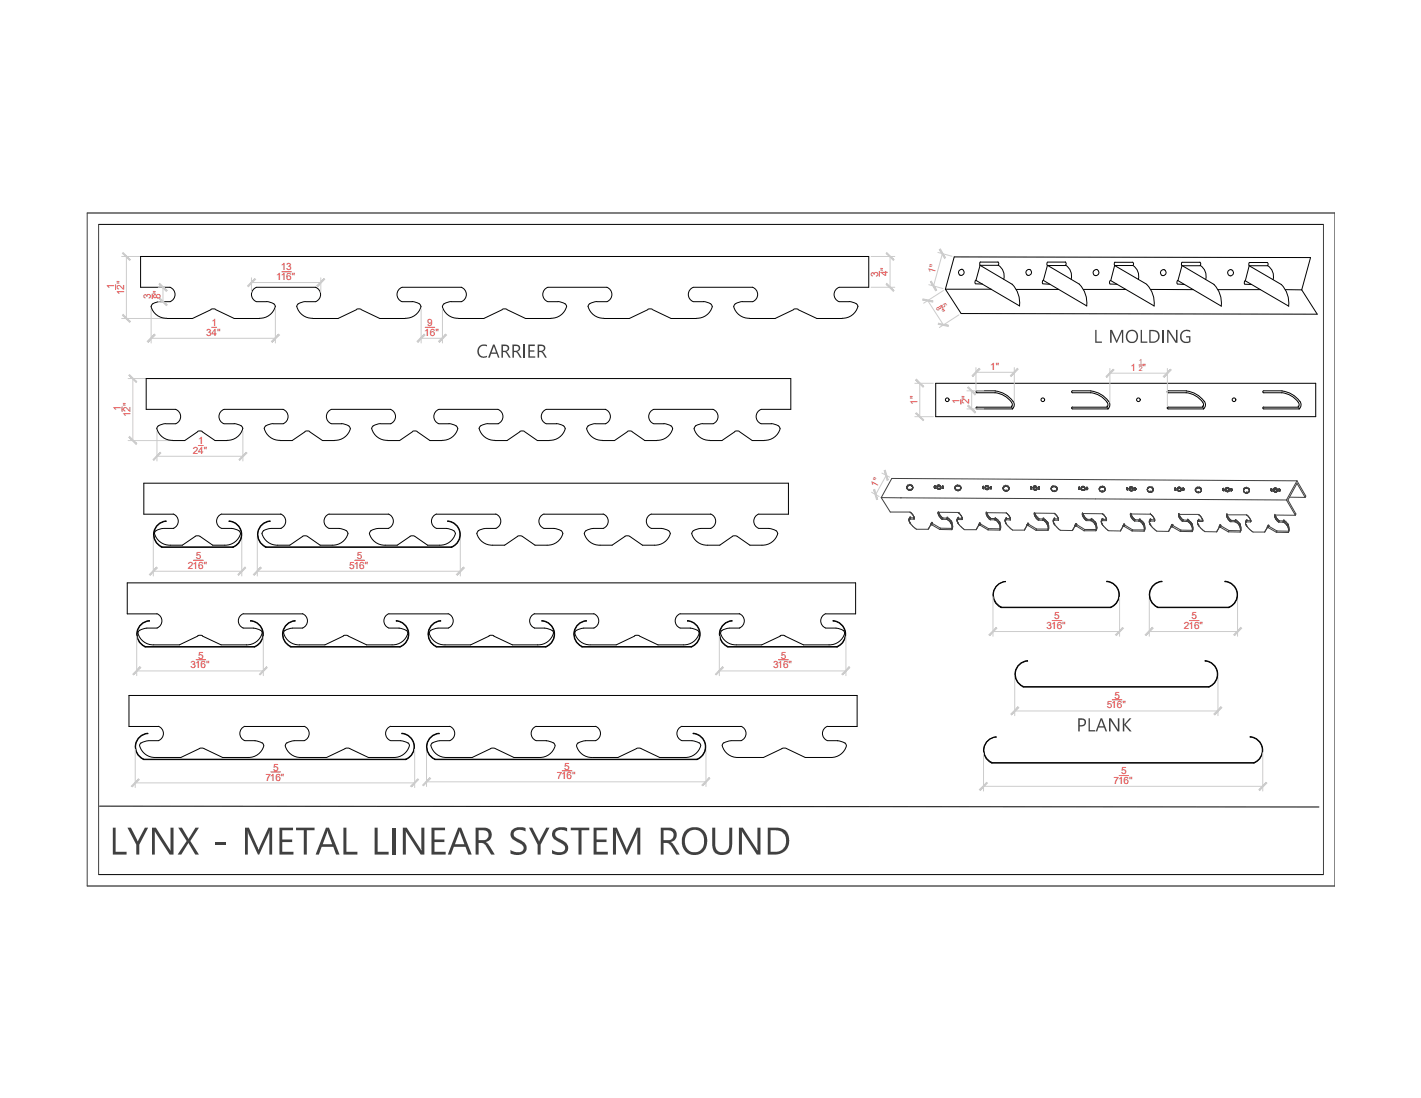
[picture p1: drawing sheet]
<svg xmlns="http://www.w3.org/2000/svg" width="279mm" height="216mm" viewBox="0 0 279 216" stroke-linecap="round" stroke-linejoin="round" font-family="sans-serif">
<defs><g id="words">
<g font-size="2" fill="#e64040">
<text x="55.2" y="53.2">13</text>
<text x="183.7" y="53.9" transform="rotate(-73 183.7 53.9)">1&quot;</text>
<text x="22.5" y="56.9" transform="rotate(-90 22.5 56.9)">1</text>
<text x="24.4" y="58" transform="rotate(-90 24.4 58)">12&quot;</text>
<text x="29.7" y="58.8" transform="rotate(-90 29.7 58.8)">3</text>
<text x="31.6" y="58.8" transform="rotate(-90 31.6 58.8)">8&quot;</text>
<text x="54.3" y="55.1">116&quot;</text>
<text x="172.7" y="54.4" transform="rotate(-90 172.7 54.4)">3</text>
<text x="174.5" y="54.3" transform="rotate(-90 174.5 54.3)">4&quot;</text>
<text x="41.6" y="64.1">1</text>
<text x="84" y="64.1">9</text>
<text x="184.4" y="61.3" transform="rotate(57 184.4 61.3)">&quot;</text>
<text x="40.5" y="66">34&quot;</text>
<text x="83.4" y="66">16&quot;</text>
<text x="194.7" y="72.7">1&quot;</text>
<text x="222.3" y="72.9">1 &quot;</text>
<text x="23.7" y="80.9" transform="rotate(-90 23.7 80.9)">1</text>
<text x="25.7" y="82" transform="rotate(-90 25.7 82)">12&quot;</text>
<text x="180.4" y="79.6" transform="rotate(-90 180.4 79.6)">1&quot;</text>
<text x="188.7" y="79.5" transform="rotate(-90 188.7 79.5)">1</text>
<text x="190.6" y="79.5" transform="rotate(-90 190.6 79.5)">2&quot;</text>
<text x="37.9" y="89.3">24&quot;</text>
<text x="39" y="87.4">1</text>
<text x="172.3" y="96" transform="rotate(-62 172.3 96)">1&quot;</text>
<text x="37" y="111.9">216&quot;</text>
<text x="38.5" y="110">5</text>
<text x="68.7" y="111.8">516&quot;</text>
<text x="70.2" y="109.9">5</text>
<text x="205.8" y="123.7">316&quot;</text>
<text x="207.3" y="121.8">5</text>
<text x="232.8" y="123.7">216&quot;</text>
<text x="234.3" y="121.8">5</text>
<text x="37.5" y="131.4">316&quot;</text>
<text x="38.9" y="129.5">5</text>
<text x="152" y="131.4">316&quot;</text>
<text x="153.5" y="129.5">5</text>
<text x="219.1" y="137.4">5</text>
<text x="217.6" y="139.3">516&quot;</text>
<text x="52.2" y="153.5">716&quot;</text>
<text x="53.7" y="151.6">5</text>
<text x="109.5" y="153.3">716&quot;</text>
<text x="111" y="151.4">5</text>
<text x="218.9" y="154.1">716&quot;</text>
<text x="220.4" y="152.2">5</text>
</g>
<g font-size="1.4" fill="#e64040">
<text x="185.1" y="59.9" transform="rotate(56 185.1 59.9)">5</text>
<text x="184" y="60.6" transform="rotate(56 184 60.6)">8</text>
<text x="223.9" y="71.6">1</text>
<text x="223.9" y="72.9">2</text>
</g>
</g></defs>
<!-- layer: 0 -->
<g fill="none" stroke="#404040" stroke-width=".2">
<path d="M173.3 97.8l1.7 2.9h3.9l.7 .7 .1 .6M173.3 97.8l3.9 .1M177.1 97.9l75.8 .4M178.3 95.8h.1M178.3 95.9h.1M178.3 95.8l.1 .2M178.4 96.1h.1M178.4 95.7h.1M178.4 95.8l-.1 .1M178.4 95.7v.1M178.4 96v.2M178.4 96.2h.1"/>
<path d="M178.4 96.2l.4 .2 .4-.1M178.4 95.6v.1M178.4 95.6h.1M178.5 95.6h.1M178.5 95.6h-.1M178.5 96.3h.1M178.6 95.5h.1M178.6 95.5l-.2 .1M178.6 95.5l-.1 .1M178.6 96.3v.1M178.7 95.4h.4M178.7 95.4l-.1 .1"/>
<path d="M178.8 95.4h.1M178.9 96.4h.1M179.1 95.4h.1M179.1 95.4l.1 .1M179.1 95.5h.1M179.1 95.5l.4 .2M179.2 96.3h.1M179.2 95.5h.1M179.2 95.5l.1 .1M179.3 96.3h.1M179.3 95.6h.1M179.4 95.6h.1"/>
<path d="M179.4 96.2h.1M179.4 95.7h.1M179.4 96.1v.1M179.5 96.1h.1M179.5 95.8h.1M179.5 95.9h.1M179.5 96.1l-.3 .3M179.5 95.7v.2M179.5 95.9v.2M183.7 95.8h.1M183.7 95.9h.1M183.8 95.8h.1"/>
<path d="M183.8 95.9h.1M183.8 96h.1M183.8 95.9v.1M183.8 95.7h.1M183.8 95.8v.1M183.8 95.7l-.1 .1M183.8 95.7h.5M183.8 95.7v.1M183.9 95.7h.1M183.9 96h.1M183.9 96l.4 .1M184.2 95.7h.1"/>
<path d="M184.3 95.7h.1M184.3 96h.1M184.3 95.6h.1M184.3 96.1h.1M184.3 96.1l.1 .1M184.4 96.1h.1M184.4 95.6h.1M184.4 96.2h.1M184.4 95.6h.3M184.4 95.6l-.1 .1M184.5 95.6h.1M184.5 95.6h-.1"/>
<path d="M184.5 96.2h.1M184.6 95.6h.1M184.6 96.2h.1M184.7 95.6h.1M184.7 96.2h.1M184.7 95.6l.2 .1M184.8 95.6h.1M184.8 95.6l.1 .1M184.8 96.2h.1M184.9 96.1h.1M184.9 95.7h.1M184.9 96.1l-.5 .1"/>
<path d="M184.9 95.7l.5 .1M184.9 95.7l.4 .1M185 96h.1M185 96h.4M185 96l-.1 .1M185.3 96h.1M185.3 95.8h.1M185.4 96h.1M185.4 95.8h.1M185.4 95.8l.1 .1M185.5 96h.1M185.5 95.9h.1"/>
<path d="M185.5 95.8h.1M185.5 95.8v.2M187.7 96h.1M187.7 96l.3 .4M187.8 95.9h.1M187.8 96.1h.1M187.8 95.8l-.1 .2M187.8 95.8h.1M187.8 96.2h.1M187.8 95.7v.1M187.8 95.7h.1M187.9 95.7h.1"/>
<path d="M188 96.4h.1M188 95.6h.1M188.1 95.6h.1M188.1 95.6h.5M188.2 96.4h.1M188.2 95.5l-.4 .2M188.3 95.5h.1M188.3 96.5h.1M188.4 96.5h.1M188.5 95.5l.1 .1M188.6 95.6h.1M188.6 95.6l.2 .1"/>
<path d="M188.7 96.4h.1M188.8 96.4l-.3 .1-.4-.1M188.8 96.3v.1M188.8 96.3h.1M188.8 95.7h.1M188.8 96.2h.1M188.8 95.7v.1M188.8 95.8l.1 .3-.1 .2M188.8 95.8l.1 .1M188.9 95.9h.1M188.9 95.8h.1M188.9 96h.1"/>
<path d="M193.2 95.9h.1M193.2 96h.1M193.2 96l.1 .1M193.3 95.9h.1M193.3 95.8h.1M193.3 96.1h.1M193.3 95.8v.1M193.3 96.1h.5M193.3 95.8h.4M193.7 95.8h.1M193.8 95.8h.1M193.8 96.1h.1"/>
<path d="M193.8 96.2h.1M193.8 96.2l.1 .1 .4-.1M193.8 95.8h-.5v.3M193.8 96.1v.1M193.8 95.7h.1M193.8 95.7v.1M193.8 95.7l-.1 .1M193.9 95.7h.1M193.9 96.2h.1M193.9 95.6h.1M193.9 95.7h-.1M193.9 95.6h.3"/>
<path d="M194 95.6h.1M194 96.3h.1M194 95.6l-.1 .1M194.1 95.6h.1M194.1 96.3h.1M194.1 95.6v.1M194.1 95.7h.2M194.2 95.7h.1M194.2 95.6v.1M194.2 96.3h.1M194.3 95.7h.1M194.3 96.2h.1"/>
<path d="M194.3 95.7l.1 .1M194.4 96.2h.1M194.4 95.8h.1M194.4 95.9h.1M194.4 95.9h.5M194.4 95.8v.1M194.8 95.9h.1M194.8 96.1h.1M194.9 96.1h.1M194.9 95.9h.1M194.9 96.1l-.6 .1M194.9 96h.1"/>
<path d="M194.9 95.9v.2M197.2 96.1h.1M197.3 96.2h.1M197.3 95.9h.1M197.3 96.2l.4 .4 .6-.3M197.3 96.3h.1M197.3 95.9v.3M197.3 95.9l-.1 .1M197.3 95.8v.1M197.4 95.8h.1M197.4 96.4h.1M197.4 95.8h-.1"/>
<path d="M197.4 95.7h.1M197.4 95.7v.1M197.5 95.7h.1M197.5 95.7l-.2 .1M197.7 95.6l-.2 .1M197.7 95.6h.1M197.8 96.6h.1M197.9 96.6h.1M198 95.6h.1M198 95.6l.4 .3M198 95.6l-.5 .1M198.1 95.7l.1 .1"/>
<path d="M198.2 95.7h.1M198.2 96.4h.1M198.2 95.8h.1M198.3 95.8h.1M198.3 96.3h.1M198.3 95.9h.1M198.4 96.2h.1M198.4 96h.1M198.4 95.9v.1M198.4 96v.1M198.4 96.2l-.1 .1M198.4 96.1h.1"/>
<path d="M198.4 96.1v.1M202.6 96h.1M202.6 95.9l.1 .3h.1M202.6 95.9h.1M202.7 95.9h.1M202.7 96.1h.1M202.7 96.2h.1M202.7 95.9h.5M202.7 95.9l-.1 .1M202.8 95.9h.1M202.8 96.2h.1M202.8 96.2h.4"/>
<path d="M203.2 95.9h.1M203.2 96.2h.1M203.2 95.8h.1M203.2 96.2l.1 .1M203.3 96.3h.1M203.3 95.8l-.1 .1M203.3 95.8h.1M203.4 95.7h.1M203.4 96.3h.1M203.4 95.7h.2M203.4 96.3v.1M203.4 95.7l-.1 .1"/>
<path d="M203.5 95.7h.1M203.5 96.4h.1M203.6 95.7v.1M203.6 96.4h.1M203.6 95.7h.1M203.6 95.8h.1M203.6 95.7l.1 .1M203.7 96.4h.1M203.7 95.8h.1M203.7 95.8l.1 .1M203.7 96.3v.1M203.8 96.3h.1"/>
<path d="M203.8 95.8h.1M203.8 95.9h.1M203.8 96.3h-.5M203.8 95.9h.5M203.8 96.2h.1M203.8 96.2v.1M203.8 95.9h.4M203.9 96.2h.1M203.9 96.2h.4M203.9 96.2h-.1M204.2 95.9h.1M204.3 96.2h.1"/>
<path d="M204.3 95.9h.1M204.3 95.9l.1 .1M204.3 96h.1M204.3 95.9v.1M204.4 96.2h.1M204.4 96.1h.1M204.4 96h.1M204.4 96v.2M206.7 96.2h.1M206.7 96.2l.4 .4M206.7 96h.1M206.7 96.3h.1"/>
<path d="M206.7 96.1v.1M206.8 95.9h.1M206.8 96.4h.1M206.8 95.9l-.1 .2M206.9 95.8h.1M206.9 95.8h-.1M206.9 95.8l-.1 .1M206.9 96.5h.1M207 95.7h.1M207 95.7h.6l.2 .3M207 96.6h.1M207.1 96.6h.1"/>
<path d="M207.1 95.7l-.2 .1M207.2 96.6v.1M207.2 95.6h.1M207.2 95.7h.1M207.2 95.6l.1 .1M207.2 95.6v.1M207.3 96.7h.1M207.4 96.6h.1M207.4 96.6l-.1 .1M207.5 95.7h.1M207.6 96.6h-.5M207.6 96.6h.1"/>
<path d="M207.7 96.5h.1M207.7 96.4h.1M207.7 95.9h.1M207.7 95.9l.1 .2M207.8 96h.1M207.8 96l.1 .3-.3 .3M207.9 96.2h.1M212.1 96.1h.1M212.1 96.2h.1M212.1 96.1v.1M212.1 96h.1M212.1 96h.5"/>
<path d="M212.1 96v.1M212.2 96h.1M212.2 96.2h.1M212.2 96.2l.5 .1M212.2 96l-.1 .1M212.3 96h.1M212.3 96.2h.1M212.6 95.9h.1M212.6 96h.1M212.6 95.9v.1M212.7 95.9h.1M212.7 96.3h.1"/>
<path d="M212.7 95.9h-.1M212.7 96.3v.1M212.7 96.4h.1M212.8 96.4h.3M212.8 95.8h.1M212.8 96.4h.1M212.8 95.8l-.1 .1M212.9 95.8h.1M212.9 96.4h.1M213 95.8h.1M213 96.4h.1M213.1 96.4h.1"/>
<path d="M213.1 95.8h.1M213.1 95.8l.1 .1M213.1 95.9h.1M213.1 95.9h-.4M213.2 96.4h.1M213.2 95.9h.1M213.3 96.3h.1M213.3 95.9h.1M213.3 96h.1M213.3 96h.4M213.3 95.9v.1M213.3 96.3l-.1 .1"/>
<path d="M213.3 96.3h.5M213.3 96l.5 .1M213.7 96.3h.1M213.7 96h.1M213.8 96.3h.1M213.8 96.2h.1M213.8 96h.1M213.8 96.2v.1M213.8 96.1h.1M213.8 96.1v.1M213.8 96.1l.1 .1M213.9 96.2h.1"/>
<path d="M213.9 96.2h-.1M216.2 96.2h.1M216.2 96.3h.1M216.2 96.4h.1M216.2 96h.1M216.2 96.4l.3 .3h.4M216.2 96.1v.3M216.2 96v.1M216.2 95.9v.1M216.3 95.9h.1M216.3 95.9h-.1M216.3 96.6h.1"/>
<path d="M216.4 95.9h.1M216.4 95.9h-.2M216.4 96.6v.1M216.5 95.8h.1M216.5 95.8l.6 .1M216.5 95.8l-.2 .1M216.5 95.8l-.1 .1M216.6 96.7h.1M216.7 96.7h.1M216.8 95.7h.1M216.8 95.8h.1M216.8 96.7h.1"/>
<path d="M216.8 95.7v.1M216.8 95.7l-.2 .1M216.9 96.7h.1M216.9 95.8h.1M217 95.8h.1M217 95.8l.3 .2M217.1 96.6h.1M217.1 95.9h.1M217.2 95.9h.1M217.2 96h.1M217.3 96.4h.1M217.3 96.4l-.4 .3"/>
<path d="M217.3 96.1v.3M217.3 96.1v.1M217.3 96v.1M217.3 96.2h.1M221.6 96.1h.1M221.6 96.2h.1M221.6 96.3h.1M221.6 96.1v.2l.5 .1M221.7 96.1h.1M221.7 96.3h.1M222.1 96h.1M222.1 96.4h.1"/>
<path d="M222.1 96l-.5 .1M222.2 95.9h.1M222.2 96.4h.1M222.2 95.9l-.1 .1M222.2 96.4l.1 .1M222.3 95.9h.1M222.3 96.5h.1M222.3 95.9h.3M222.4 95.9h.1M222.4 96.5h.1M222.5 95.9h.1M222.5 96.5h.1"/>
<path d="M222.6 95.9h.1M222.6 96.5h.1M222.6 95.9l.1 .2M222.6 95.9l.2 .2M222.7 96h.1M222.7 96.4h.1M222.7 96.4l-.4 .1M222.7 96.1h.5M222.8 96.4h.1M222.8 96.1h.1M222.8 96.4h-.1M222.8 96.1h.3"/>
<path d="M223.1 96.4h.1M223.1 96.1h.1M223.1 96.1l.2 .1M223.2 96.4h.1M223.2 96.1h.1M223.2 96.1l.1 .1M223.3 96.3h.1M223.3 96.2h.1M223.3 96.3l-.5 .1M223.3 96.2v.1M225.6 96.3h.1M225.6 96.4h.1"/>
<path d="M225.6 96.4v.1M225.6 96.2v.2M225.6 96.2h.1M225.6 96.5h.1M225.6 96.5l.3 .2M225.7 96.1h.1M225.7 96l-.1 .2M225.7 96.1l-.1 .1M225.8 96.7h.1M225.8 96h.1M225.8 96h-.1M225.8 95.9h.1"/>
<path d="M225.8 95.9v.1M225.9 96.7h.1M225.9 96.7h.5M225.9 95.9l-.2 .1M226 95.9h.1M226 95.9h.3M226.1 95.8l-.2 .1M226.1 96.8h.1M226.2 96.8h.1M226.2 95.8l.4 .2M226.3 95.9h.1M226.4 95.9h.1"/>
<path d="M226.4 96.7h.1M226.5 95.9h.1M226.5 95.9l.2 .1M226.6 96h.1M226.6 96l.1 .2M226.6 96.7h-.1M226.6 96.6v.1M226.7 96.6h.1M226.7 96.1h.1M226.7 96v.1M226.7 96.5h.1M226.7 96.2h.1"/>
<path d="M226.7 96.2v.3l-.1 .1M226.7 96.3h.1M226.7 96.4h.1M231 96.2h.1M231 96.3h.1M231.1 96.2h.1M231.1 96.2h.4M231.1 96.4h.1M231.1 96.2l-.1 .1M231.1 96.4h.5M231.1 96.1h.1M231.1 96.1l.4 .1"/>
<path d="M231.1 96.1v.1M231.2 96.4h.1M231.5 96.2h.1M231.6 96.1h.1M231.6 96.4h.1M231.6 96.1l-.1 .1M231.6 96.4v.1M231.6 96h.1M231.6 96.5h.1M231.6 96h.4M231.7 96h.1M231.7 96.5l.1 .1"/>
<path d="M231.7 96l-.1 .1M231.7 96.6h.1M231.8 96.6h.1M231.8 96h.1M231.8 96.6h.2M231.8 95.9h.1M231.8 95.9v.1M231.9 95.9h.1M231.9 96.6h.1M231.9 96h.1M231.9 95.9v.1M232 96h.1"/>
<path d="M232 96l.2 .1M232.1 96.6h.1M232.1 96h.1M232.1 96.5h.1M232.1 96.1h.1M232.1 96.5l-.1 .1M232.2 96.5h.1M232.2 96.1h.1M232.2 96.1v.1M232.2 96.4h.1M232.2 96.2h.1M232.2 96.2h.5"/>
<path d="M232.2 96.4v.1M232.6 96.2h.1M232.6 96.4h.1M232.7 96.4h.1M232.7 96.2h.1M232.7 96.4h-.5M232.7 96.3h.1M232.7 96.2v.2M235 96.3h.1M235 96.4h.1M235 96.4l.4 .4M235 96.3v.1"/>
<path d="M235.1 96.2h.1M235.1 96.2l-.1 .1M235.2 96.1l-.1 .1M235.2 96.7h.1M235.2 96v.1M235.3 96.8h.1M235.3 96h.1M235.4 95.9l-.2 .2M235.4 96.8h.1M235.4 95.9l.5 .1M235.5 95.9h.1M235.5 95.9l-.2 .1"/>
<path d="M235.6 96.9h.1M235.7 96.9h.1M235.7 95.9h.2M235.8 95.9h.1M235.9 96h.1M236 96h.1M236 96l.1 .2M236.1 96.1h.1M236.1 96.2h.1M236.1 96.2l.1 .1M236.1 96.7l-.3 .2-.4-.1M236.1 96.6v.1"/>
<path d="M236.2 96.6h.1M236.2 96.3h.1M236.2 96.6h-.1M236.2 96.4h.1M236.2 96.4v.2M236.2 96.3v.1M240.5 96.3h.1M240.5 96.3v.1M240.5 96.4h.1M240.5 96.4l.5 .1M240.5 96.2h.5M240.5 96.2h.1"/>
<path d="M240.6 96.2h.1M240.6 96.5h.1M241 96.2h.1M241 96.2l-.5 .1M241 96.1h.1M241 96.5h.1M241 96.5l.1 .1M241 96.1v.1M241.1 96.1h.1M241.1 96.6l.2 .1M241.1 96.6h.1M241.1 96.1h.4"/>
<path d="M241.2 96.1h.1M241.2 96.6v.1M241.2 96h.1M241.2 96.7h.1M241.2 96v.1M241.3 96h.1M241.3 96.7h.1M241.4 96.7h.1M241.4 96.1h.1M241.5 96.7h.1M241.5 96.1h.1M241.5 96.7h-.1"/>
<path d="M241.6 96.1h.1M241.6 96.1v.1M241.6 96.6v.1M241.6 96.1l.1 .1M241.6 96.6h.1M241.6 96.2h.1M241.6 96.6l-.1 .1M241.6 96.2h.5M242.1 96.5h.1M242.1 96.2h.1M242.1 96.5l-.5 .1M242.1 96.2v.1"/>
<path d="M242.1 96.3h.1M242.1 96.3v.2M242.2 96.4h.1M244.5 96.4h.1M244.5 96.5h.1M244.6 96.2h.1M244.6 96.2l-.1 .4 .2 .3h.7l.2-.2M244.6 96.8h.1M244.7 96.1h.1M244.7 96.1l-.1 .1M244.8 96h.1M244.8 96l-.3 .3"/>
<path d="M244.9 96.9v.1M244.9 96l-.2 .1M245.1 96h.1M245.1 97h.1M245.2 97h.1M245.2 96h.1M245.2 96l.2 .1M245.2 96h-.3M245.3 96.9l-.1 .1M245.3 96l.2 .2M245.4 96.1h.1M245.4 96.9h.1"/>
<path d="M245.4 96.1l.1 .1M245.5 96.2l.2 .2-.1 .3M245.5 96.2h.1M245.6 96.7h.1M245.6 96.2h.1M245.6 96.3h.1M245.7 96.5h.1M245.7 96.4h.1M249.9 96.4h.1M249.9 96.5h.1M249.9 96.4v.1M250 96.3h.1"/>
<path d="M250 96.5h.1M250 96.6h.1M250 96.6h.4M250 96.5v.1M250.1 96.3h.1M250.1 96.6h.1M250.4 96.3h.1M250.4 96.6h.1M250.4 96.3l-.5 .1M250.4 96.6l.2 .1M250.5 96.2h.1M250.5 96.6h.1"/>
<path d="M250.5 96.2l-.6 .2M250.5 96.7h.1M250.6 96.2h.1M250.6 96.7h.1M250.6 96.2l-.2 .1M250.6 96.2h.3M250.6 96.7h.4M250.7 96.7h.1M250.7 96.2h.1M250.7 96.2h-.2M250.7 96.1h.1M250.7 96.1v.1"/>
<path d="M250.8 96.1h.1M250.8 96.7h.1M250.8 96.1v.1M250.8 96.2h.1M250.8 96.2h.2M250.9 96.7h.1M250.9 96.2h.1M251 96.7h.1M251 96.2h.1M251 96.2l.1 .1M251 96.2l.6 .2M251.1 96.7h.1"/>
<path d="M251.1 96.3h.1M251.1 96.6h.1M251.1 96.6l-.1 .1M251.5 96.6h.1M251.5 96.3h.1M251.6 96.6h.1M251.6 96.4h.1M251.6 96.5h.1M251.6 96.4v.2h-.5M251.6 96.4l.1 .1M251.7 96.5h.1M251.7 96.4h.1"/>
<path d="M252.9 98.3l1.8 3M253.5 97.8h3.1M255 94.5l-2.1 3.8M255 94.5l-79.7-.4-2 3.7M255 94.5l1.8 3.1-.2 .2M256.6 97.8l-1.6-2.7-1.8 3.2 1.6 2.8-.1 .2M178.7 102.3h.1M178.7 102.2h.1M178.7 102.1l.2 .8 1.3 1.2h2.3l.5-.9M178.8 102.1h.1M178.8 102.1h-.1M178.9 102.1h.1"/>
<path d="M178.9 102h.1M178.9 101.9l-.2 .2M178.9 102v.1M178.9 101.9h.1M178.9 102.8h.1M178.9 101.8h.1M178.9 100.7h.1M179 101.8h.1M179 102.9h.1M179.1 101.8h.1M179.5 101.2v.1M179.7 101.5v.1"/>
<path d="M179.7 102h.1M179.7 101.9h.1M179.7 101.8h.1M179.7 102l-.8 .1M179.7 101.8l-.8 .1M183 103.2h.1M183.1 103.1h.1M183.1 102.9h.1M183.1 103.1l-.1 .1M183.1 103l-.1 .2M183.1 103.1l.1 .1M183.1 103l-.5 .9"/>
<path d="M183.2 103.2h.1M183.2 102.9h.1M183.2 103.2l1.6 .9M183.3 102.9h.1M183.3 102.9l-.2 .1M183.3 102.9l1.6 1M184.4 100.9h.1M184.5 100.8h.1M184.5 101.2l.7 .9 1.1 .1 .2 .1M184.5 101.2v-.5l3.9 .1 .6 .6 .2 .5M184.5 101.2h.1M184.6 100.7l.4 .8"/>
<path d="M184.6 101.3h.1M184.7 101h.1M184.8 104.1l2.4 .1M184.8 101.3h.1M184.9 103.9l-.1 .2M184.9 103.9h2.3M185 101.5l.3 .3M185 101.5h.1M185.3 101.8l1.2 .2M185.3 101.8l.1 .1M185.4 101.9l-.1 .2M186.1 102.1h.1"/>
<path d="M186.2 102.1h.1M186.2 101.9h.1M186.2 102.1l.1 .1M186.3 101.9h.1M186.4 101.9h.1M186.4 102.2h.1M186.5 102.3h.1M186.5 102h.1M186.6 102l.4 .4M186.6 102.3l.5 .8 .1 1.1M186.9 102.7h.1M186.9 102.8h.1"/>
<path d="M187 102.5l.2 .3M187 102.4v.1M187 103h.1M187.1 102.6h.1M187.1 102.7l.2 .7-.1 .8M187.2 102.8h.1M187.2 103.9h.1M188.2 102.2h.1M188.2 102.3h.1M188.2 102.2l.2 .7 1.3 1.3h2.2M188.3 102.2h.1M188.3 102.1h.1"/>
<path d="M188.3 102.1v.1M188.3 102h.1M188.3 102.8h.1M188.3 101.9v.1M188.3 102l-.1 .2M188.4 101.9h.1M188.4 101.9h.8M188.4 102.1v.1M188.4 103h.1M188.5 101.9h.1M188.5 100.9h.1M188.5 103v.1"/>
<path d="M188.6 100.9h.1M188.8 101.2h.1M189.2 102.1h.1M189.2 101.9h.1M189.2 102.2h-1M189.2 102.1v.1M189.2 101.9v.1M189.2 102h.1M189.2 102v.1M192.4 103.3h.1M192.4 103.3l-.5 .9M192.5 103.3h.1"/>
<path d="M192.5 103.3h.2M192.5 103.2h.1M192.6 103h.1M192.6 103.2h.1M192.6 103l-.7 1.2M192.6 103l-.2 .3M192.6 103h.2M192.7 103.3h.1M192.7 103h.1M192.7 103.3l1.6 .9M192.8 103.1l1.6 .8M192.8 103v.1"/>
<path d="M193.9 100.9h.1M193.9 101h.1M193.9 100.9l.2 .7 .6 .6h1M193.9 100.9h4l.6 .6M194 101.3v.1M194.1 100.8l.1 .5 .5 .6M194.1 101.1h.1M194.3 104.2h2.3M194.4 103.9l-.1 .3M194.4 103.9l2.2 .1M194.4 102h.1M194.5 102h.1"/>
<path d="M194.7 101.9h.1M194.8 101.9l1.1 .1 .7 .8M194.9 102l-.2 .2M195.6 102.2h.1M195.7 102.2h.1M195.7 102h.1M195.7 102.2l.8 .9 .1 1.1M195.8 102.3h.1M195.9 102.4h.1M196.2 102.6h.1M196.5 103.1h.1M196.6 102.8v.1a1.58 1.58 0 0 1 0 1.3"/>
<path d="M196.6 102.8h.1M196.6 104h.1M197.6 102.4h.1M197.6 102.5l.2 .4M197.7 102.3h.1M197.7 102.3l-.1 .2M197.7 102.2h.1M197.7 102.2h1M197.7 102.2v.1M197.8 102h.1M197.8 102.9h.1M197.8 102.9l1.3 1.3h2.3"/>
<path d="M197.8 102.9v.1M197.8 102l-.1 .3M197.8 102.2h.1M197.9 102h.1M197.9 102h.8M197.9 102h-.1M198 101h.1M198.1 101.1h.1M198.5 101.5l.2 .5M198.5 101.5h.1M198.7 102.1h.1M198.7 102.2h.1"/>
<path d="M198.7 102h.1M198.7 102v.2M201.9 103.3h.1M201.9 103.3l-.5 .9M202 103.3h.1M202 103.1h.1M202 103.1l-.6 1.1M202 103.1l-.1 .2M202.1 103.1h.1M202.1 103.3h.1M202.1 103.3l1.6 1M202.1 103.3h-.2"/>
<path d="M202.2 103.1h.1M202.3 103.1h.1M202.3 103.1l1.5 .9M203.4 101h.1M203.4 101.1h.1M203.4 100.9v.3l.2 .5 .6 .6M203.4 100.9h3.9l.6 .6M203.4 100.9h.1M203.5 100.9l.1 .3M203.5 101.5h.1M203.6 101.1l.6 .9M203.7 104.3h2.3"/>
<path d="M203.7 101.8v.1M203.8 104l-.1 .3M203.8 104h2.3M204 101.8h.1M204 102.2h.1M204.2 102h.1M204.2 102.3h.9M204.3 102h.9M204.3 102l-.1 .3M205 102.3h.1M205.1 102h.1M205.1 102.3h.1"/>
<path d="M205.1 102.3l.3 .1M205.2 102h.1M205.2 102l.2 .1M205.4 102.5l.6 .7M205.4 102.4v.1M205.4 102.1h.1M205.4 102.2l.7 .7M205.9 103.1h.1M205.9 102.6v.1M206 103.2h.1M206 102.7h.1M206 103.2l.1 1"/>
<path d="M206 102.8h.1M206 102.8l.1 .2M206.1 103h.1M206.1 103l.1 1-.2 .3M206.1 104.2l-.1 .1M207.1 102.4h.1M207.1 102.5h.1M207.1 102.4l.2 .7M207.1 102.3h.1M207.2 102.3h.1M207.2 102.3h.9M207.2 102.3l-.1 .1"/>
<path d="M207.2 103h.1M207.2 102.1l-.1 .3M207.2 103l1.3 1.3h2.4M207.3 102.1h.1M207.3 102.3h.1M207.3 102h.1M207.3 103.1h.1M207.3 102h.8M207.3 102v.1M207.4 102h.1M207.4 103.2h.1M207.9 101.5l.2 .5"/>
<path d="M207.9 101.5h.1M207.9 101.6v.1M208.1 102h.1M208.1 102.2h.1M208.1 102.3h.1M208.1 102v.3M211 104.1l-.1 .2M211.4 103.4h.1M211.5 103.4h.1M211.5 103.2h.1M211.5 103.1v.1M211.5 103.2l-.1 .2"/>
<path d="M211.5 103.1l.2 .1M211.5 103.2l-.6 1.1M211.5 103.1h.1M211.6 103.1h.1M211.6 103.4h.1M211.6 103.4l1.5 1M211.7 103.2h.1M211.7 103.2l1.6 .9M212.8 101.1h.1M212.9 101h.1M212.9 101l.1 .7 .7 .7M212.9 101h3.8"/>
<path d="M212.9 101l.3 .5M212.9 101.5v.1M213.1 101.4h.1M213.2 101.5l.6 .6M213.2 101.5h.1M213.3 104.1l-.2 .3M213.3 104.1h2.3M213.3 101.7h.1M213.4 101.9h.1M213.6 102.3h.1M213.6 102h.1M213.7 102.4h.9l.7 .8"/>
<path d="M213.8 102.1l1 .1 .7 .8M213.8 102.1l-.1 .3M214.5 102.4h.1M214.5 102.1h.1M214.6 102.1h.1M214.7 102.4v.1M214.7 102.1h.1M214.7 102.1l.1 .1M214.8 102.2h.1M215.3 103h.1M215.3 102.6v.1M215.3 103.1h.1"/>
<path d="M215.3 103.2h.1M215.3 103.2l.3 .9M215.4 102.8h.1M215.5 102.9h.1M215.5 102.9l.1 .2a1.37 1.37 0 0 1-.1 1.3h-2.4M215.5 104.2v.1M215.6 104.1h.1M215.6 104.1l-.1 .1M216.5 102.5h.1M216.6 102.4h.1M216.6 102.4v.6l1.2 1.2 .2 .2h2.3M216.6 102.4h1"/>
<path d="M216.7 103h.1M216.7 102.4h.1M216.7 102.2h.1M216.7 101h.1M216.7 103.1h.1M216.7 101l.8 .8M216.7 102.1h.9M216.7 102.1l-.1 .4M216.8 102.1h.1M216.9 102.1h.1M217.3 101.6v.1M217.5 101.9l.1 .4"/>
<path d="M217.5 101.8v.1M217.6 102.3h.1M217.6 102.4h.1M217.6 102.1h.1M217.6 102.3v.1M220.4 104.2l-.1 .2M220.8 103.5h.1M220.9 103.5h.1M220.9 103.5h-.1M220.9 103.3h.1M220.9 103.3l.2-.1 1.6 1M220.9 103.3l-.1 .2"/>
<path d="M220.9 103.3l-.6 1.1M221 103.5h.1M221 103.2h.1M221.1 103.5h.1M221.1 103.2h.1M221.1 103.5l1.5 .9M222.3 101.2h.1M222.3 101.2l.1 .5 .4 .4M222.3 101.1h.1M222.3 101.4h.1M222.4 101.1h.1M222.4 101.1l.1 .3"/>
<path d="M222.5 101.4l.6 .7M222.5 101.9h.1M222.6 104.4l2.4 .1M222.7 104.2l-.1 .2M222.7 104.2h2.3M222.8 102.2l.2 .2 1.1 .1 .7 .7M222.8 102.1v.1M223.1 102.1l.1 .1M223.1 102.2h.1M223.2 102.2h1M223.2 102.2l-.1 .2M223.9 102.4v.1"/>
<path d="M223.9 102.4l.1 .1M224 102.5h.1M224 102.2h.1M224.1 102.2h.1M224.1 102.5h.1M224.2 102.5h.1M224.2 102.2h.1M224.2 102.2l.8 .9a1.61 1.61 0 0 1 0 1.4M224.4 102.3h.1M224.5 102.8h.1M224.8 103.2h.1M224.8 103.2l.1 .1"/>
<path d="M224.8 102.8h.1M224.9 103.4l.1 .9M224.9 102.9h.1M224.9 103.3v.1M224.9 103h.1M225 104.4v.1M225 104.2h.1M226 102.6h.1M226 102.6l.1 .6 1.4 1.3h2.3M226 102.5h.1M226 102.5v.1M226.1 102.5h.1"/>
<path d="M226.1 102.5h-.1M226.1 103.1h.1M226.1 102.2h.1M226.1 102.2l-.1 .3M226.2 101.1h.1M226.2 102.2h.1M226.2 103.2h.1M226.2 101.1l.2 .2M226.2 102.2h.8M226.2 102.2h-.1M226.2 101.1h-3.9v.1M226.2 103.3h.1"/>
<path d="M226.3 102.2h.1M226.3 103.3h.1M226.4 101.3h.1M226.5 101.3l.4 .5M226.9 101.9l.1 .3M226.9 101.8v.1M227 102.5h.1M227 102.3h.1M227 102.4h.1M227 102.2h.1M227 102.4l-.9 .1M227 102.2v.2"/>
<path d="M230.3 103.6l-.5 .9M230.3 103.6h.1M230.3 103.6h.2M230.4 103.3h.1M230.4 103.6h.1M230.4 103.3l-.6 1.2M230.4 103.3l-.1 .3M230.4 103.3h.2M230.5 103.6h.1M230.5 103.3h.1M230.5 103.6l1.6 .9M230.6 103.3h.1"/>
<path d="M230.6 103.3l1.6 .9M231.7 101.2h.1M231.7 101.4h.1M231.7 101.2l.2 .6 .6 .7M231.8 101.1h.1M231.8 101.1h3.8l.7 .8 .2 .6M231.8 101.1l-.1 .1M231.9 101.1h.1M231.9 101.1l.1 .4M231.9 101.3h.1M231.9 101.9h.1M231.9 101.4l.1 .1"/>
<path d="M232 101.5l.7 .7M232.2 101.7v.1M232.2 104.2l-.1 .3M232.2 104.2l2.2 .1M232.3 102.3h.1M232.4 102.4l.1 .1M232.5 102.5h.1M232.5 102.5h1M232.7 102.2h.8M232.7 102.2l-.2 .3M233.4 102.5h.1M233.5 102.5h.1"/>
<path d="M233.5 102.5l.6 .6M233.5 102.2l.1 .1M233.5 102.2h.1M233.6 102.3h.1M233.6 102.3l.8 .7M233.7 102.3h.1M234 102.5h.1M234.1 102.6v.1M234.1 103.1h.1M234.1 103.1l.2 .3M234.2 103.3h.1M234.3 102.9h.1"/>
<path d="M234.3 103.4h.1M234.3 103.4l.1 1.1M234.3 102.9v.1M234.4 103v.1M234.4 103.1a1.69 1.69 0 0 1 0 1.4h-2.3M234.4 103.1v.1M234.4 103.2h.1M234.4 104.3h.1M235.5 102.6h.1M235.5 102.7h.1M235.5 102.8h.1M235.5 102.6v.5"/>
<path d="M235.5 102.5h.1M235.5 103.1h.1M235.5 103.1l.6 .8 .8 .6 2.3 .1M235.6 102.5h.1M235.6 103.3h.1M235.6 102.3h.9M235.6 102.3l-.1 .3M235.7 102.3h.1M235.7 103.3h.1M235.7 103.4h.1M235.7 101.2h.1M235.8 102.3h.1"/>
<path d="M236.2 101.7h.1M236.3 102h.1M236.4 102.5h.1M236.4 102.5l-.9 .1M236.5 102.4h.1M236.5 102.5h.1M236.5 102.3h.1M236.5 102.5h-.1M239.4 104.3l-.2 .3M239.7 103.6h.1M239.8 103.6h.1M239.9 103.4h.1"/>
<path d="M239.9 103.6h.1M239.9 103.4l1.7 .9M239.9 103.4l-.2 .3M239.9 103.4l-.7 1.2M239.9 103.6l1.6 1M240 103.4h.1M241.2 101.4h.1M241.2 101.3h.1M241.2 101.2h.1M241.2 101.2l.2 .8 .6 .6h.9l.9 .9M241.2 101.2h3.9l.6 .7 .2 .7M241.3 101.2h.1"/>
<path d="M241.3 101.2l.1 .3M241.4 101.4l.6 .9M241.5 101.7h.1M241.6 102.2h.1M241.6 104.3l-.1 .3M241.6 104.3l2.3 .1M241.8 102.5h.1M241.9 102.5h.1M242 102.3h.1M242.1 102.3l1 .1M242.1 102.3l-.1 .3M242.8 102.6h.1"/>
<path d="M242.9 102.6h.1M242.9 102.3h.1M243 102.6h.1M243.1 102.4h.1M243.1 102.4l.1 .1M243.1 102.7h.1M243.2 102.4l.1 .1M243.2 102.8h.1M243.3 102.5l.5 .6M243.5 103.1h.1M243.8 103.5h.1M243.8 103.5l.1 .9"/>
<path d="M243.8 103h.1M243.8 103.1h.1M243.8 103.1a1.61 1.61 0 0 1 0 1.5h-2.3M243.8 103.2h.1M243.9 103.2h.1M243.9 104.4h.1M243.9 104.4v.1M244.9 102.8h.1M244.9 102.7h.1M244.9 102.7l.2 .7M244.9 102.6h.1M244.9 102.6v.1"/>
<path d="M245 102.6h.1M245 103.1v.1M245 102.6h-.1M245.1 103.3h.1M245.1 102.4l-.2 .3M245.1 102.4h.8M245.1 102.6h.1M245.1 102.4h.1M245.1 103.4l.6 .7 .7 .5h2.3M245.2 103.5h.1M245.2 102.4h.1M245.3 101.4h.1"/>
<path d="M245.5 101.6h.1M245.9 102.6h.1M245.9 102.5h.1M245.9 102.4h.1M245.9 102.6h-.8M248.8 104.4l-.1 .2M249.2 103.7h.1M249.3 103.7h.1M249.3 103.5h.1M249.3 103.5l-.1 .2M249.3 103.7l1.7 1M249.3 103.7h-.1"/>
<path d="M249.3 103.5l-.6 1.1M249.3 103.4v.1M249.3 103.4h.1M249.4 103.4h.1M249.4 103.7h.1M249.4 103.4l.1 .1M249.5 103.5h.1M249.5 103.5l1.6 .9M250.6 101.5h.1M250.6 101.5l.1 .3M250.7 101.3h.1M250.7 101.9l.6 .7 1.1 .1 .6 .5 .2 .4"/>
<path d="M250.7 101.3l-.1 .2M250.7 101.3l.3 .5M250.7 101.8v.1M250.7 101.3h4M250.8 101.5h.1M250.9 101.6v.1M250.9 102.1h.1M251 104.7h2.3M251 101.9l.5 .5M251 101.8v.1M251.1 104.4l-.1 .3M251.1 104.4l2.3 .1"/>
<path d="M251.5 102.4h.1M251.5 102.4l1.1 .1M251.6 102.4l-.1 .3M252.3 102.7h.1M252.4 102.4h.1M252.5 102.4v.1M252.5 102.7v.1M252.6 102.5h.1M252.6 102.5l.8 .9 .1 .8-.2 .5M252.7 102.5h.1M252.7 102.9h.1M252.8 102.9v.1"/>
<path d="M252.8 102.6h.1M253.1 103.3h.1M253.1 103.4h.1M253.2 103h.1M253.2 103.6h.1M253.2 103.6l.2 .5-.1 .6M253.2 103.1h.1M253.3 103.3h.1M253.4 104.5h.1"/>
</g>
<!-- layer: HATCH -->
<path d="M171.4 96.8l1.4 .8M173.4 93l1.5 .8M174.2 93.5l-2 3.8" fill="none" stroke="#ccc" stroke-width=".2"/>
<!-- layer: 0 -->
<g fill="#ccc" stroke="#ccc" stroke-width=".2">
<path d="M171.8 96.3l.8 1.9-.6-2zM171.8 96.3l.8 1.9h-.3z"/>
<path d="M173.9 92.6l.5 1.9 .2-.1zM173.9 92.6l.2-.1 .5 1.9z"/>
</g>
<!-- layer: text -->
<g fill="#404040">
<path d="M22.2 162.7h.5v4.8h2.2v.5h-2.7z"/>
<path d="M25.1 162.7h.6l1.4 2.8 1.4-2.8h.6l-1.7 3.4v1.9h-.6v-1.9z"/>
<path d="M29.9 162.7h.7l2.9 4.6v-4.6h.6v5.3h-.7l-3-4.6v4.6h-.5z"/>
<path d="M35.1 162.7h.7l1.3 2.3 1.3-2.3h.7l-1.7 2.7 1.7 2.6h-.7l-1.4-2.3-1.4 2.3h-.7l1.8-2.6z"/>
</g>
<path d="M42.4 165.9h2" fill="none" stroke="#404040" stroke-width=".42"/>
<g fill="#404040">
<path d="M48.2 162.7h.7l1.9 4.4 2-4.4h.7v5.3h-.5v-4.6l-2 4.6h-.3l-2-4.6v4.6h-.5z"/>
<path d="M54.9 162.7h2.7v.6h-2.1v1.8h1.9v.5h-1.9v1.9h2.2v.5h-2.8z"/>
<path d="M58.2 162.7h3.6v.6h-1.5v4.7h-.6v-4.7h-1.5z"/>
<path d="M67.5 162.7h.6v4.8h2.2v.5h-2.8z"/>
<path d="M73.7 162.7h.6v4.8h2.1v.5h-2.7z"/>
<path d="M77.2 162.7h.6v5.3h-.6z"/>
<path d="M79.2 162.7h.8l2.9 4.6-.1-4.6h.6v5.3h-.7l-2.9-4.6v4.6h-.6z"/>
<path d="M84.8 162.7h2.7v.6h-2.1v1.8h2v.5h-2v1.9h2.2v.5h-2.8z"/>
<path d="M100.6 163.3l1.1-.6h1.1l.5 .1v.7l-.6-.3h-.9a.85 .85 0 0 0-.8 .8 .85 .85 0 0 0 .7 .9l1.3 .7 .3 .4 .2 .4a1.57 1.57 0 0 1-2 1.7l-1.1-.3v-.7l.7 .4 .8 .1a.9 .9 0 0 0 1.1-.8 .9 .9 0 0 0-.8-1l-1.5-.9a1.29 1.29 0 0 1-.1-1.6z"/>
<path d="M104 162.7h.6l1.4 2.8 1.4-2.8h.6l-1.7 3.4v1.9h-.6v-1.9z"/>
<path d="M108.8 163.3l.5-.5 .6-.1h1.1l.5 .1v.7l-.7-.3h-.8a.85 .85 0 0 0-.9 .8 .85 .85 0 0 0 .8 .9l1.1 .6 .5 .5a1.42 1.42 0 0 1-.1 1.6 1.42 1.42 0 0 1-1.5 .5l-1.4-.3v-.7l.8 .4 .8 .1a.9 .9 0 0 0 1-.8 .9 .9 0 0 0-.8-1l-1.3-.8a1.26 1.26 0 0 1-.2-1.7z"/>
<path d="M112.2 162.7h3.7v.6h-1.6v4.7h-.6v-4.7h-1.5z"/>
<path d="M116.7 162.7h2.7v.6h-2.1v1.8h2v.5h-2v1.9h2.2v.5h-2.8z"/>
<path d="M120.5 162.7h.8l1.9 4.4 2-4.4h.7v5.3h-.6l.1-4.6-2 4.6h-.3l-2-4.6v4.6h-.6z"/>
<path d="M140 162.7h.6l.1 4 .4 .7 .5 .2 1.1-.1 .6-.7 .1-.5v-3.6h.6l-.1 3.8-.3 1-.6 .5-.8 .1h-.8l-.6-.3-.5-.4-.3-1.1z"/>
<path d="M145.3 162.7h.7l3 4.6-.1-4.6h.6v5.3h-.7l-2.9-4.6v4.6h-.6z"/>
<path d="M64.1 162.7h.6l2.1 5.3h-.7l-.6-1.5h-2.3l-.5 1.5h-.6zM64.4 163.3l-.9 2.7h1.8z"/>
<path d="M90.1 162.7h.6l2.1 5.3h-.7l-.6-1.5h-2.3l-.5 1.5h-.6zM90.4 163.3l-.9 2.7h1.8z"/>
<path d="M93.5 162.7h2l.6 .3 .3 .3 .3 .7-.1 .7-.3 .5-.8 .4 .5 .4 1.3 2h-.7l-1.1-1.8-.7-.5h-.7v2.3h-.6zM94.1 163.3v1.9h.9a.98 .98 0 0 0 1.1-1 .98 .98 0 0 0-1.1-.9z"/>
<path d="M129.9 162.7l2.2 .1 .4 .2 .4 .5 .2 .4-.1 .8-.4 .5-.7 .4 .4 .3 1.3 2.1h-.6l-1.2-1.8-.7-.5h-.6v2.3h-.6zM130.5 163.3v1.9h.9a.98 .98 0 0 0 1.1-1 .98 .98 0 0 0-1.1-.9z"/>
<path d="M134.8 163.3l1.1-.6h1.2l.7 .2 .8 .7 .4 1.1v1.2l-.3 1-.6 .8-.9 .4h-1.3l-.7-.3-.7-.7-.4-1.2v-1l.3-1zM135.4 163.6l-.5 .6-.2 .6v.9l.2 .9 .6 .7 .5 .2 .9 .1 .6-.2 .7-.7 .2-.8v-1l-.3-.9-.4-.5-.9-.3-1 .1z"/>
<path d="M151 162.7l2.6 .2 .7 .3 .5 .6 .4 1v1l-.3 .9-.7 .8-1.2 .5h-2zM151.5 163.3v4.2h1.3l.9-.3 .6-.7 .3-.8-.1-1-.2-.6-.5-.5-.6-.3z"/>
</g>
<!-- layer: HATCH -->
<g fill="none" stroke="#000" stroke-width=".2">
<path d="M185.9 56.9l1.7-6.4 70.1 .1-1.8 6.4M185.9 56.9h9M185.9 56.9l3.1 4.8 70 .1-3.1-4.8M189.1 53a.61 .61 0 0 0-.6 .4 .61 .61 0 0 0 .2 .7M189.1 52.9l.2 .1M189.3 53a.6 .6 0 0 1 .2 .8 .6 .6 0 0 1-.8 .3M191.8 55.8l1.4 .1M191.9 55.1l-.2 .2 .1 .5M192.7 52.2l-.8 2.9 8.6 5.1M192.7 52.2h3.6M192.7 52.2l6.3 3.7M196.2 51.5a.4 .4 0 0 1 .1 .6"/>
<path d="M196.3 51.5h-3.5l-.2 .2 .1 .4M196.3 52.1a2.52 2.52 0 0 1 1.1 2.8M199 55.9a5.2 5.2 0 0 1 1.5 4.2M199.8 56.9h8.4M202 54.1a.58 .58 0 0 0 .9-.4 .58 .58 0 0 0-.7-.7 .58 .58 0 0 0-.4 .9l.2 .2M205.1 55.8l1.3 .1M205.1 55.1l-.1 .2v.5M206 52.2h3.6M206 51.5l-.2 .2 .1 .5M206 51.5h3.5M209.5 51.5a.4 .4 0 0 1 0 .6M209.5 52.1a2.52 2.52 0 0 1 1.1 2.8"/>
<path d="M212.2 55.9a5.2 5.2 0 0 1 1.5 4.2M212.3 55.9l-6.3-3.7-.9 2.9 8.6 5.1M213 56.9h8.4M215.5 53a.61 .61 0 0 0-.6 .5 .61 .61 0 0 0 .3 .6M215.5 53a.6 .6 0 0 1 .6 .7 .6 .6 0 0 1-.9 .4M218.3 55.1l-.1 .2v.5l1.4 .1M219.2 52.2l-.8 3 8.5 5M219.2 52.2l6.3 3.7M219.2 51.6h3.5a.4 .4 0 0 1 .1 .6h-3.6M219.2 51.5l-.1 .2 .1 .5M222.7 52.2a2.52 2.52 0 0 1 1.1 2.7M225.5 55.9a5.2 5.2 0 0 1 1.4 4.3"/>
<path d="M226.3 56.9l8.3 .1M229 53.1a.6 .6 0 0 1 .2 .7 .6 .6 0 0 1-.8 .3M229 53.1a.6 .6 0 0 0-.8 .3 .6 .6 0 0 0 .3 .7M231.5 55.9h1.4M231.6 55.1l-.2 .2 .1 .5M232.4 52.3h3.6M232.4 51.5l-.1 .2 .1 .5M232.5 51.6h3.5M235.9 51.6a.4 .4 0 0 1 .1 .6M236 52.2a2.52 2.52 0 0 1 1.1 2.7M238.7 55.9a5.2 5.2 0 0 1 1.4 4.3M238.7 55.9l-6.3-3.7-.8 3 8.6 5"/>
<path d="M239.5 57h8.4M242.2 53.1a.6 .6 0 0 0-.8 .3 .6 .6 0 0 0 .3 .7M242.2 53.1a.6 .6 0 0 1 .3 .8 .6 .6 0 0 1-.8 .3M244.8 55.9h1.3M244.8 55.2l-.1 .2v.5M245.6 52.3l6.3 3.6a5.2 5.2 0 0 1 1.5 4.3M245.6 52.3h3.7M245.6 52.3l-.7 2.9 8.5 5M245.6 52.2v-.4l.1-.2h3.5a.39 .39 0 0 1 0 .6M249.2 52.2a2.52 2.52 0 0 1 1.1 2.8M252.7 57h3.2M184 75.4h74.7v6.5h-74.7z"/>
<path d="M195.6 77.2l1.1 .3 1 .5 1.2 1.1M195.7 76.9a4.6 4.6 0 0 1 3.7 2.6l-.1 .6-.2 .3M195.7 76.8h-3.6l-.2 .2 .2 .2h3.6M198.9 79.1a.74 .74 0 0 1 0 .9M210.9 76.8l-.2 .2 .2 .2M210.9 76.8h3.6M210.9 77.2h3.6M214.4 77.2l1.1 .3 1 .5 1.2 1.1M214.5 76.9l1.7 .5 1 .6 .8 .9M217.7 79.1a.74 .74 0 0 1 0 .9M218 78.9a1.12 1.12 0 0 1-.1 1.5M233.2 77.2l1.1 .3 1 .5 1.2 1.1"/>
<path d="M233.3 76.9a4.6 4.6 0 0 1 3.7 2.6l-.1 .6-.2 .3M233.3 76.8h-3.6l-.2 .2 .2 .2h3.6M236.5 79.1a.74 .74 0 0 1 0 .9M252 77.2l1.1 .3 1 .5 1.2 1.1M252 76.9a4.6 4.6 0 0 1 3.8 2.6l-.1 .6-.3 .3M252.1 76.8h-3.6l-.2 .2 .2 .2h3.6M255.3 79.1a.74 .74 0 0 1 0 .9M192.1 80l-.2 .2 .2 .2h7M192.1 80.1h6.8M198.9 80h.1M199.1 80.4h.1M210.9 80l-.2 .2 .2 .2"/>
<path d="M210.9 80.4h6.9M210.9 80.1h6.8M217.7 80h.1M217.8 80.4h.1M229.7 80l-.2 .2 .2 .2h6.9M229.7 80.1h6.8M236.5 80h.1M236.6 80.4h.1M248.5 80l-.2 .2 .2 .2h6.9M248.5 80.1h6.8M255.3 80h.1M255.4 80.4h.1"/>
<path d="M19.6 158.5l239.7 .2"/>
<circle cx="186.2" cy="78.6" r=".36"/>
<circle cx="205" cy="78.6" r=".36"/>
<circle cx="223.8" cy="78.6" r=".36"/>
<circle cx="242.6" cy="78.6" r=".36"/>
</g>
<g fill="none" stroke="#ccc" stroke-width=".2">
<path d="M182.4 59.1l3.1 4.8M182.6 56l2.8 .7M184.4 49.6l2.8 .8M185.3 49.9l-1.7 6.3M185.5 57.1l-3.9 2.5M179.9 75.4h3.6M180.8 75.4v6.5M188.6 61.9l-3.9 2.5M190.1 76.8h3.3M191.1 76.8v3.6M191.9 72.3v4.3M191.9 73.2h7.5"/>
<path d="M199.4 72.3v6.7M218.2 72.4v6.7M218.2 73.4h11.3M229.5 72.4v7.5M179.9 81.9h3.6M190.1 80.4h3.3"/>
</g>
<!-- layer: 0 -->
<g fill="#ccc" stroke="#ccc" stroke-width=".2">
<path d="M192.5 72.4l-1.2 1.6 1.4-1.4zM192.5 72.4l-1.2 1.6-.2-.2z"/>
<path d="M198.7 73.8l.1 .2 1.3-1.6zM200.1 72.4l.1 .2-1.4 1.4z"/>
<path d="M218.9 72.6l-1.3 1.6 1.4-1.5zM218.9 72.6l-1.3 1.6-.1-.2z"/>
<path d="M230.1 72.6l-1.4 1.4 .2 .2zM230.1 72.6l.2 .1-1.4 1.5z"/>
<path d="M180 74.7l1.5 1.4 .1-.1zM180 74.7l.2-.1 1.4 1.4z"/>
<path d="M180 81.3l1.6 1.3-1.4-1.4zM180 81.3l1.6 1.3-.1 .1z"/>
<path d="M181.4 59l2 .4v-.2zM181.5 58.8l1.9 .4-2-.2z"/>
<path d="M184.5 63.6v.2l2 .2zM184.5 63.8l2 .2-.1 .2z"/>
<path d="M184.7 49.1l1 1.7 .2-.1zM184.7 49.1l.2-.1 1 1.7z"/>
<path d="M183 55.4l1.2 1.6-1.1-1.7zM183 55.4l1.2 1.6-.3 .2z"/>
<path d="M190.3 76.2l1.4 1.5 .1-.2zM190.3 76.2l.1-.1 1.4 1.4z"/>
<path d="M190.4 79.6l-.1 .2 1.5 1.2zM190.3 79.8l1.5 1.2-.1 .2z"/>
</g>
<!-- layer: HATCH -->
<path d="M185 60l.3 .6M188.9 78.5v1M223.9 71.8h.7" fill="none" stroke="#e64040" stroke-width=".2"/>
<!-- layer: text -->
<g fill="#404040">
<path d="M215.3 64.9h.3v2.3h1.1v.2h-1.4z"/>
<path d="M218.3 64.9h.4l.9 2.1 .9-2.1h.4v2.5h-.3v-2.2l-1 2.2h-.1l-1-2.2 .1 2.2h-.3z"/>
<path d="M224.3 64.9h.2v2.3h1.1v.2h-1.3z"/>
<path d="M221.7 65.2l.5-.3 .5-.1 .7 .3 .2 .4 .1 1.1-.2 .4-.4 .4h-1l-.6-.5-.1-1zM222 65.2l-.3 .7v.8l.6 .5h.7l.4-.6v-1l-.5-.5h-.4z"/>
<path d="M226 64.9h1.2l.6 .5 .2 1-.2 .5-.3 .3-.5 .2h-1zM226.2 65.1v2.1l.9-.1 .6-.5v-.9l-.3-.4-.3-.1z"/>
</g>
<path d="M228.7 64.9v2.5" fill="none" stroke="#404040" stroke-width=".3"/>
<g fill="#404040">
<path d="M229.5 64.9h.3l1.4 2.2v-2.2h.3v2.5h-.4l-1.4-2.2v2.2h-.2z"/>
<path d="M232.3 65.2l.7-.3 1 .1v.3l-.7-.2-.5 .1-.5 .6 .1 .8 .3 .5 .3 .1 .8-.1v-.7h-.6v-.3h.9l-.1 1.2-.4 .2h-.7l-.7-.5-.2-.5v-.7z"/>
<path d="M214 141.2h.3v2.4h1v.2h-1.3z"/>
<path d="M218.1 141.2h.3l1.4 2.2v-2.2h.3v2.6h-.3l-1.4-2.2v2.2h-.3z"/>
<path d="M220.8 141.2h.3v1.3l1-1.3h.4l-1.2 1.3 1.2 1.3h-.4l-1-1.2v1.2h-.3z"/>
<path d="M212 141.2l1 .1 .5 .4v.6l-.3 .4-.9 .1v1h-.3zM212.3 141.5v1.1h.4a.51 .51 0 0 0 .5-.6 .51 .51 0 0 0-.6-.5z"/>
<path d="M216.4 141.2h.3l1 2.6h-.3l-.3-.7h-1.1l-.3 .7h-.3zM216.5 141.6l-.4 1.2h.9z"/>
</g>
<!-- layer: HATCH -->
<g fill="none" stroke="#000" stroke-width=".2">
<path d="M27.1 124.5a3.1 3.1 0 0 0 3.1 2.3h5.1l3.6-1.7M27.4 123.9l-.3 .6M28.4 127.2h21.6M28.6 127.1h21.4M28.9 123.5l-1.4 .5M28.9 123.5h2M29.3 122a2.69 2.69 0 0 0-2.4 2.2 2.69 2.69 0 0 0 1.5 2.9M29.3 122.1a2.6 2.6 0 0 0-2.3 2.2 2.6 2.6 0 0 0 1.5 2.8M29.4 122v.1M30.8 120.7a1.5 1.5 0 0 1 1 1.4 1.5 1.5 0 0 1-.9 1.4M30.9 120.7h-5.9v-6.1h143.2v6.1h-5.8M38.9 125h.9"/>
<path d="M39.8 125.1l3.7 1.7h5M47.8 123.5h2M47.9 120.7a1.5 1.5 0 0 0-1 1.4 1.5 1.5 0 0 0 .9 1.4M47.9 120.7h11.6M49.3 122v.1M49.3 122.1a2.6 2.6 0 0 1 2.4 2.2 2.6 2.6 0 0 1-1.7 2.8M49.3 122a2.68 2.68 0 0 1 2.4 2.3 2.68 2.68 0 0 1-1.7 2.9M49.8 123.5l1.4 .5M51.3 123.9l.3 .6M51.5 124.5a3.1 3.1 0 0 1-3.1 2.3M55.8 124.5a3.1 3.1 0 0 0 3.1 2.3h5l3.6-1.7M56.1 123.9l-.3 .6"/>
<path d="M57.2 127.1h21.5M57.5 123.5l-1.4 .5M58 122v.1M58 122a2.69 2.69 0 0 0-2.4 2.2 2.69 2.69 0 0 0 1.5 2.9M58 122.1a2.6 2.6 0 0 0-2.3 2.2 2.6 2.6 0 0 0 1.5 2.8M59.5 120.7a1.5 1.5 0 0 1 1 1.4 1.5 1.5 0 0 1-1 1.4h-2M67.5 125h.9M76.5 120.7a1.5 1.5 0 0 0-1 1.4 1.5 1.5 0 0 0 .9 1.4h2.1M76.5 120.7h11.6M77.9 122.1a2.6 2.6 0 0 1 2.4 2.2 2.6 2.6 0 0 1-1.7 2.8M77.9 122.1v-.1a2.68 2.68 0 0 1 2.5 2.3 2.68 2.68 0 0 1-1.8 2.9h-21.6M78.4 123.5l1.5 .5"/>
<path d="M79.9 123.9l.3 .6M80.2 124.5a3.1 3.1 0 0 1-3.1 2.3h-5l-3.6-1.7M84.4 124.5a3.1 3.1 0 0 0 3.1 2.3h5l3.7-1.7M84.7 123.9l-.3 .6M85.7 127.2h.1M85.9 127.1h21.4M86.1 123.5l-1.4 .5M86.6 122a2.69 2.69 0 0 0-2.4 2.2 2.69 2.69 0 0 0 1.5 2.9M86.6 122.1a2.6 2.6 0 0 0-2.3 2.2 2.6 2.6 0 0 0 1.5 2.8M86.7 122v.1M88.1 120.7a1.5 1.5 0 0 1 1 1.4 1.5 1.5 0 0 1-.9 1.4h-2.1M96.2 125h.9"/>
<path d="M105.1 120.7h11.7M105.1 120.7a1.5 1.5 0 0 0-1 1.4 1.5 1.5 0 0 0 1 1.4h2M106.6 122.1v-.1a2.68 2.68 0 0 1 2.4 2.3 2.68 2.68 0 0 1-1.7 2.9h-21.4M106.6 122.1a2.6 2.6 0 0 1 2.3 2.2 2.6 2.6 0 0 1-1.6 2.8M107.1 123.5l1.4 .5M108.5 123.9l.3 .6M108.8 124.5a3.1 3.1 0 0 1-3.1 2.3h-4.9l-3.7-1.7M113 124.5a3.1 3.1 0 0 0 3.1 2.3M113.3 123.9l-.3 .6M114.3 127.2h.1M114.5 127.1h21.4M114.8 123.5l-1.5 .5"/>
<path d="M115.3 122v.1M115.3 122a2.69 2.69 0 0 0-2.4 2.2 2.69 2.69 0 0 0 1.5 2.9M115.3 122.1a2.6 2.6 0 0 0-2.4 2.2 2.6 2.6 0 0 0 1.6 2.8M116.7 120.7a1.5 1.5 0 0 1 1 1.4 1.5 1.5 0 0 1-.9 1.4h-2M124.8 125h.9M124.8 125.1l-3.6 1.7h-5M125.7 125.1l3.7 1.7h5M133.7 123.5h2.1M133.8 120.7a1.5 1.5 0 0 0-1 1.4 1.5 1.5 0 0 0 .9 1.4M133.8 120.7h11.6M135.2 122.1a2.6 2.6 0 0 1 2.4 2.2 2.6 2.6 0 0 1-1.7 2.8M135.2 122a2.69 2.69 0 0 1 2.4 2.3 2.69 2.69 0 0 1-1.6 2.9"/>
<path d="M135.2 122v.1M135.7 123.5l1.4 .5M136 127.2h-21.5M137.2 123.9l.3 .6M137.5 124.5a3.1 3.1 0 0 1-3.1 2.3M141.7 124.5a3.1 3.1 0 0 0 3.1 2.3h5l3.7-1.7M142 123.9l-.3 .6M143 127.2h.1M143.1 127.1h21.5M143.4 123.5l-1.4 .5M143.4 123.5h2.1M143.9 122a2.69 2.69 0 0 0-2.4 2.2 2.69 2.69 0 0 0 1.5 2.9"/>
<path d="M143.9 122.1a2.6 2.6 0 0 0-2.3 2.2 2.6 2.6 0 0 0 1.5 2.8M143.9 122v.1M145.4 120.7a1.5 1.5 0 0 1 .9 1.4 1.5 1.5 0 0 1-.9 1.4M153.4 125h.9M154.3 125.1l3.7 1.7h5M162.3 123.5h2.1M162.4 120.7a1.5 1.5 0 0 0-1 1.4 1.5 1.5 0 0 0 .9 1.4M163.8 122.1a2.6 2.6 0 0 1 2.4 2.2 2.6 2.6 0 0 1-1.7 2.8M163.8 122a2.69 2.69 0 0 1 2.4 2.3 2.69 2.69 0 0 1-1.5 2.9M163.8 122v.1M164.4 123.5l1.4 .5M164.7 127.2h-21.6"/>
<path d="M165.8 123.9l.3 .6M166.1 124.5a3.1 3.1 0 0 1-3.1 2.3M27.5 146.6a3.1 3.1 0 0 0 3.1 2.3h5l3.6-1.7M27.7 146.1l-.3 .5M28.3 149.3h51.5M29 144.2a2.69 2.69 0 0 0-2.4 2.2 2.69 2.69 0 0 0 1.5 2.9M29.1 144.3a2.6 2.6 0 0 0-2.4 2.1 2.6 2.6 0 0 0 1.5 2.8M29.1 144.2v.1M29.2 145.7l-1.5 .4M29.2 145.6h2M31.1 142.8a1.5 1.5 0 0 1 1 1.4 1.5 1.5 0 0 1-.9 1.4M31.2 142.8h-5.8v-6h143.1v6h-5.8"/>
<path d="M39.2 147.2h.9M40.1 147.2l3.7 1.7h5M48.1 145.6h2.1M48.2 142.8a1.5 1.5 0 0 0-1 1.4 1.5 1.5 0 0 0 .9 1.4M48.2 142.8h11.6M50.1 145.7l1.4 .4M51.6 146.1l.3 .5M51.9 146.6a3.1 3.1 0 0 1-3.1 2.3M56.1 146.6a3.1 3.1 0 0 0 3.1 2.3M56.4 146.1l-.3 .5M59.8 142.8a1.5 1.5 0 0 1 1 1.4 1.5 1.5 0 0 1-1 1.4M59.9 145.6l-2.1 .1-1.4 .4"/>
<path d="M67.8 147.2h1M67.9 147.2l-3.7 1.7h-5M68.8 147.2l3.6 1.7h5M76.8 145.6l2 .1 1.4 .4M76.8 142.8a1.5 1.5 0 0 0-1 1.4 1.5 1.5 0 0 0 1 1.4M76.8 142.8h11.6M79 144.3a2.6 2.6 0 0 1 2.4 2.2 2.6 2.6 0 0 1-1.7 2.8M79 144.2a2.69 2.69 0 0 1 2.5 2.3 2.69 2.69 0 0 1-1.7 2.9l-51.7-.1M79 144.2v.1M80.2 146.1l.3 .5M80.5 146.6a3.1 3.1 0 0 1-3.1 2.3M84.7 146.6a3.1 3.1 0 0 0 3.1 2.3h5l3.7-1.7"/>
<path d="M85 146.1l-.3 .5M85.4 149.3l.1 .1M85.6 149.3h51.4M86.3 144.2a2.69 2.69 0 0 0-2.4 2.2 2.69 2.69 0 0 0 1.5 2.9M86.3 144.3a2.6 2.6 0 0 0-2.3 2.1 2.6 2.6 0 0 0 1.5 2.8M86.4 144.2v.1M88.4 142.8a1.5 1.5 0 0 1 1 1.4 1.5 1.5 0 0 1-.9 1.4M88.5 145.6l-2.1 .1-1.4 .4M96.5 147.2h.9M105.4 145.6h2M105.4 142.8a1.5 1.5 0 0 0-1 1.4 1.5 1.5 0 0 0 1 1.4M105.5 142.8h11.6"/>
<path d="M107.4 145.7l1.4 .4M108.8 146.1l.3 .5M109.2 146.6a3.1 3.1 0 0 1-3.1 2.3h-5.1l-3.6-1.7M113.3 146.6a3.1 3.1 0 0 0 3.2 2.3M113.7 146.1l-.3 .5M117.1 142.8a1.5 1.5 0 0 1 1 1.4 1.5 1.5 0 0 1-1 1.4M117.1 145.6l-2 .1-1.4 .4M125.1 147.2h.9M125.1 147.2l-3.6 1.7h-5M134.1 145.6l2 .1 1.4 .4M134.1 142.8a1.5 1.5 0 0 0-1 1.4 1.5 1.5 0 0 0 .9 1.4M134.1 142.8h11.6"/>
<path d="M136.3 144.3a2.6 2.6 0 0 1 2.4 2.2 2.6 2.6 0 0 1-1.7 2.8M136.3 144.2a2.69 2.69 0 0 1 2.4 2.2 2.69 2.69 0 0 1-1.6 2.9M136.3 144.2v.1M137.2 149.3l-51.6 .1M137.5 146.1l.3 .5M137.8 146.6a3.1 3.1 0 0 1-3.1 2.3h-5l-3.6-1.7M142 146.6a3.1 3.1 0 0 0 3.1 2.3h5l3.7-1.7M142.3 146.1l-.3 .5M143.7 145.7l-1.4 .4M143.8 145.6h2M145.7 142.8a1.5 1.5 0 0 1 1 1.4 1.5 1.5 0 0 1-1 1.4M153.7 147.2h1"/>
<path d="M162.7 145.6h2M162.7 142.8a1.5 1.5 0 0 0-1 1.4 1.5 1.5 0 0 0 1 1.4M164.7 145.7l1.4 .4M166.1 146.1l.3 .5M166.4 146.6a3.1 3.1 0 0 1-3.1 2.3h-5l-3.6-1.7"/>
</g>
<path d="M26.9 125.1v7.8M26.9 131.9h24.9M51.8 125.2v7.7M141.4 131.9h24.9M141.4 125.1v7.8M166.3 125.2v7.7M26.6 147.3v7.6M26.6 153.9h54.9M81.5 147.3v7.6M83.9 147.3v7.4M83.9 153.7h54.9M138.8 147.3v7.4" fill="none" stroke="#ccc" stroke-width=".2"/>
<!-- layer: 0 -->
<g fill="#ccc" stroke="#ccc" stroke-width=".2">
<path d="M27.5 131.1l-1.3 1.6 1.5-1.4zM27.5 131.1l-1.3 1.6-.1-.1z"/>
<path d="M52.4 131.1l-1.4 1.5 .1 .1zM52.4 131.1l.1 .2-1.4 1.4z"/>
<path d="M142.1 131.1l-1.3 1.6 1.4-1.4zM142.1 131.1l-1.3 1.6-.1-.1z"/>
<path d="M167 131.1l-1.5 1.5 .2 .1zM167 131.1l.1 .2-1.4 1.4z"/>
<path d="M84.5 152.9l-1.3 1.6 1.5-1.4zM84.5 152.9l-1.3 1.6-.1-.1z"/>
<path d="M138 154.4l.2 .1 1.2-1.6zM139.4 152.9l.2 .2-1.4 1.4z"/>
<path d="M27.2 153.2l-1.2 1.5 1.4-1.4zM27.2 153.2l-1.2 1.5-.2-.1z"/>
<path d="M80.7 154.6l.2 .1 1.3-1.5zM82.2 153.2l.1 .1-1.4 1.4z"/>
</g>
<!-- layer: HATCH -->
<path d="M38.6 129.7h1.8M153.1 129.7h1.9M53.3 151.8h1.9M110.5 151.6h1.9" fill="none" stroke="#e64040" stroke-width=".2"/>
<!-- layer: text -->
<g fill="#404040">
<path d="M94.1 68.2l.7-.5 1 .1v.3l-.3-.1-.9 .1-.5 .7 .1 .8 .3 .3 .5 .2 .8-.2-.1 .3-1 .1-.6-.3-.2-.7v-.6z"/>
<path d="M96.9 67.7h.3l1 2.6h-.3l-.2-.7h-1.1l-.3 .7h-.3zM97.1 68.1l-.5 1.2h.9z"/>
<path d="M98.6 67.7l1.1 .1 .3 .2 .1 .8-.5 .3 .8 1.2h-.3l-.5-.9-.3-.2h-.4v1.1h-.3zM98.9 68v1l.7-.1a.47 .47 0 0 0 .2-.5 .47 .47 0 0 0-.5-.4z"/>
<path d="M100.8 67.7l1 .1 .4 .2v.8l-.5 .3 .9 1.2h-.4l-.5-.9-.3-.2h-.4v1.1h-.2zM101 68v1l.7-.1a.47 .47 0 0 0 .3-.5 .47 .47 0 0 0-.5-.4z"/>
</g>
<path d="M103.1 67.7v2.6" fill="none" stroke="#404040" stroke-width=".3"/>
<g fill="#404040">
<path d="M103.9 67.7h1.3v.3h-1v.9h.9v.2h-.9v1h1v.2h-1.3z"/>
<path d="M105.7 67.7l1.1 .1 .3 .2 .1 .7-.5 .4 .8 1.2h-.3l-.5-.9-.3-.2h-.4v1.1h-.3zM106 68v1l.7-.1a.44 .44 0 0 0 .2-.5 .44 .44 0 0 0-.5-.4z"/>
</g>
<!-- layer: HATCH -->
<g fill="none" stroke="#ccc" stroke-width=".2">
<path d="M23.9 50.4h11.8M24.8 50.4v12.2M31.1 56.5h.7M31.1 59.3h.9M32 56.5v2.8M49.4 54.6v2.8M49.4 55.6h13.7M63.1 54.6v2.9M171.3 50.4h4.6M171.3 56.5h4.6M175 50.4v6.1M23.9 62.6h11"/>
<path d="M25.2 74.4h8.3M26.1 74.4v12.2M29.7 60.8v6.7M29.7 66.5h24.4M54.1 60.8v6.7M82.8 66.5h4.2M82.8 60.8v6.7M87 60.8v6.7M25.2 86.6h8.3M30.9 84.8v5.8M30.9 89.7h16.9M47.8 84.8v5.8"/>
<path d="M30.1 105.5v7.8M30.1 112.3h17.4M47.5 105.6v7.7M50.6 112.3h39.9M50.6 105.5v7.8M90.5 105.6v7.7M195.2 117.4v7.7M220.1 117.4v7.7M226 117.4v7.7M243.3 117.4v7.7M195.2 124.2h24.9M199.5 133v7.7"/>
<path d="M199.5 139.8h40M226 124.2h17.3M239.5 133.1v7.6M193.4 148.1v7.4M193.4 154.6h54.9M248.3 148v7.5"/>
</g>
<!-- layer: 0 -->
<g fill="#ccc" stroke="#ccc" stroke-width=".2">
<path d="M30.4 65.7l-1.3 1.6 1.4-1.4zM30.4 65.7l-1.3 1.6-.1-.2z"/>
<path d="M53.4 67.1l.1 .2 1.3-1.6zM54.8 65.7l.1 .2-1.4 1.4z"/>
<path d="M24.2 61.8l-.1 .2 1.5 1.2zM24.1 62l1.5 1.2-.1 .2z"/>
<path d="M24.1 49.8l1.4 1.4 .1-.1zM24.1 49.8l.1-.1 1.4 1.4z"/>
<path d="M50.1 54.8l-1.3 1.6 1.4-1.5zM50.1 54.8l-1.3 1.6-.1-.2z"/>
<path d="M62.3 56.2l.1 .2 1.3-1.6zM63.7 54.8l.1 .1-1.4 1.5z"/>
<path d="M83.4 65.7l-1.2 1.6 1.4-1.4zM83.4 65.7l-1.2 1.6-.2-.2z"/>
<path d="M86.2 67.1l.2 .2 1.2-1.6zM87.6 65.7l.2 .2-1.4 1.4z"/>
<path d="M174.2 49.8l1.4 1.4 .2-.1zM174.2 49.8l.2-.1 1.4 1.4z"/>
<path d="M174.4 55.7l-.2 .2 1.6 1.2zM174.2 55.9l1.6 1.2-.2 .2z"/>
<path d="M31.3 55.9l1.4 1.4 .2-.2zM31.4 55.7l1.5 1.4-1.6-1.2z"/>
<path d="M31.4 58.6l-.1 .1 1.6 1.3zM31.3 58.7l1.6 1.3-.2 .1z"/>
<path d="M31.5 89l-1.3 1.5 1.4-1.4zM31.5 89l-1.3 1.5-.1-.1z"/>
<path d="M47 90.4l.1 .1 1.3-1.5zM48.4 89l.2 .1-1.5 1.4z"/>
<path d="M25.5 85.8l-.1 .2 1.5 1.2zM25.4 86l1.5 1.2-.1 .2z"/>
<path d="M25.4 73.8l1.4 1.4 .1-.1zM25.4 73.8l.1-.1 1.4 1.4z"/>
<path d="M30.8 111.5l-1.3 1.6 1.4-1.4zM30.8 111.5l-1.3 1.6-.1-.1z"/>
<path d="M48.2 111.5l-1.4 1.5 .1 .1zM48.2 111.5l.1 .2-1.4 1.4z"/>
<path d="M51.2 111.5l-1.2 1.6 1.4-1.4zM51.2 111.5l-1.2 1.6-.2-.1z"/>
<path d="M91.1 111.5l-1.4 1.5 .2 .1zM91.1 111.5l.2 .2-1.4 1.4z"/>
<path d="M194 153.9l-1.3 1.5 1.4-1.4zM192.6 155.3l1.4-1.4-1.3 1.5z"/>
<path d="M247.5 155.3l.2 .1 1.2-1.5zM248.9 153.9l.2 .1-1.4 1.4z"/>
<path d="M195.9 123.4l-1.3 1.5 1.4-1.4zM194.4 124.8l1.5-1.4-1.3 1.5z"/>
<path d="M219.3 124.8l.2 .1 1.2-1.5zM220.7 123.4l.2 .1-1.4 1.4z"/>
<path d="M226.6 123.4l-1.3 1.5 1.4-1.4zM226.6 123.4l-1.3 1.5-.1-.1z"/>
<path d="M244 123.4l-1.4 1.4 .1 .1zM244 123.4l.1 .1-1.4 1.4z"/>
<path d="M200.2 139l-1.3 1.6 1.4-1.4zM200.2 139l-1.3 1.6-.1-.2z"/>
<path d="M238.7 140.4l.1 .2 1.3-1.6zM240.1 139l.1 .2-1.4 1.4z"/>
</g>
<!-- layer: HATCH -->
<g fill="none" stroke="#e64040" stroke-width=".2">
<path d="M22.7 56v.9M29.9 57.8v.9M55.4 53.4h1.9M172.9 53.4v.9M24 80v.9M41.6 64.4h1M83.6 64.4h1.9M39 87.6h1M38.1 110.2h1.9M69.8 110.2h1.9M206.9 122h1.9M218.7 137.6h1.9"/>
<path d="M233.9 122h1.9M220 152.5h1.9"/>
</g>
<g fill="none" stroke="#000" stroke-width=".2">
<path d="M17.1 41.9h245.4M19.4 44.1h240.8M31.5 59.3l-1.1 .3a.83 .83 0 0 0-.7 .7M31.5 59.3h2M33.5 59.3a1.5 1.5 0 0 0 .9-1.4 1.5 1.5 0 0 0-1-1.4h-5.8v-6.1h143.2v6.1h-5.8a1.5 1.5 0 0 0-1 1.4 1.5 1.5 0 0 0 .9 1.4M50.4 59.3h2M50.4 56.5a1.5 1.5 0 0 0-1 1.4 1.5 1.5 0 0 0 1 1.4M50.5 56.5h11.6M52.4 59.3l1.1 .3a.83 .83 0 0 1 .6 .7 3.2 3.2 0 0 1-3.1 2.3M60.1 59.3l-1.1 .3a.83 .83 0 0 0-.7 .7 3.2 3.2 0 0 0 3.2 2.3M60.1 59.3h2M62 56.5a1.5 1.5 0 0 1 1 1.4 1.5 1.5 0 0 1-.9 1.4"/>
<path d="M79 59.3h2.1M79.1 56.5a1.5 1.5 0 0 0-1 1.4 1.5 1.5 0 0 0 .9 1.4M79.1 56.5h11.6M81 59.3l1.1 .3a.83 .83 0 0 1 .7 .7 3.1 3.1 0 0 1-3.1 2.3M88.7 59.3l-1.1 .3a.83 .83 0 0 0-.6 .7M88.7 59.3h2.1M90.7 56.5a1.5 1.5 0 0 1 1 1.4 1.5 1.5 0 0 1-1 1.4M107.7 59.3h2M107.7 56.5a1.5 1.5 0 0 0-1 1.4 1.5 1.5 0 0 0 1 1.4M107.7 56.5h11.6M109.7 59.3l1.4 .4M111.1 59.7l.3 .6"/>
<path d="M117.3 59.3l-1 .3a.83 .83 0 0 0-.7 .7 3.2 3.2 0 0 0 3.1 2.3M117.4 59.3h2M119.3 56.5a1.5 1.5 0 0 1 1 1.4 1.5 1.5 0 0 1-.9 1.4M136.3 59.3h2M138.3 59.3l1.4 .4M139.7 59.7l.3 .4a2.28 2.28 0 0 1-1.3 2l-1.1 .4-.6 .1M146 59.3l-1.1 .3a.83 .83 0 0 0-.6 .7 3.1 3.1 0 0 0 3.1 2.3M146 59.3h2M148 56.5a1.5 1.5 0 0 1 1 1.4 1.5 1.5 0 0 1-1 1.4M148 56.5h-11.7a1.5 1.5 0 0 0-1 1.4 1.5 1.5 0 0 0 1 1.4M165 59.3h2M167 59.3l1 .3a.83 .83 0 0 1 .7 .7 3.2 3.2 0 0 1-3.1 2.3"/>
<path d="M29.7 60.3a3.1 3.1 0 0 0 3.1 2.3M41.5 60.8h.9M41.5 60.9l-3.7 1.7h-4.9M42.4 60.9l3.7 1.7h5M70.1 60.8h.9M70.1 60.9l-3.6 1.7h-5M71 60.9l3.7 1.7h5M87 60.3a3.1 3.1 0 0 0 3.1 2.3M98.7 60.8h1M98.8 60.9l-3.7 1.7h-5M99.7 60.9l3.6 1.7h5M111.4 60.3a3.1 3.1 0 0 1-3.1 2.3"/>
<path d="M127.4 60.8h.9M127.4 60.9l-3.7 1.7h-5M128.3 60.9l3.7 1.7h4.9M156 60.8h.9M156 60.9l-3.6 1.7h-5M156.9 60.9l3.7 1.7h5M30.8 84.3a3.1 3.1 0 0 0 3.1 2.3M32.6 83.3l-1.1 .3a.83 .83 0 0 0-.7 .7M32.6 83.3h2M34.5 80.5a1.5 1.5 0 0 1 1 1.4 1.5 1.5 0 0 1-.9 1.4M34.5 80.5h-5.8v-6.1h126.8v6.1h-5.8M38.8 84.8h1"/>
<path d="M38.9 84.9l-2.6 1.7h-2.3M39.8 84.9l2.5 1.7h2.4M44 83.3h2.1M44 80.5a1.5 1.5 0 0 0-.9 1.4 1.5 1.5 0 0 0 .9 1.4M44.1 80.5h11.6M46 83.3l1.1 .3a.83 .83 0 0 1 .6 .7M47.7 84.3a3.1 3.1 0 0 1-3.1 2.3M52 84.3a3.1 3.1 0 0 0 3.1 2.3M53.7 83.3l-1.1 .3a.83 .83 0 0 0-.7 .7M55.6 80.5a1.5 1.5 0 0 1 1 1.4 1.5 1.5 0 0 1-.9 1.4h-2M60 84.8h.9M60 84.9l-2.6 1.7h-2.3"/>
<path d="M60.9 84.9l2.5 1.7h2.4M65.2 80.5a1.5 1.5 0 0 0-1 1.4 1.5 1.5 0 0 0 .9 1.4h2.1M65.2 80.5h11.6M67.1 83.3l1.1 .3a.83 .83 0 0 1 .7 .7M68.9 84.3a3.1 3.1 0 0 1-3.1 2.3M73.1 84.3a3.1 3.1 0 0 0 3.1 2.3M74.8 83.3l-1.1 .3a.83 .83 0 0 0-.6 .7M74.8 83.3h2.1M76.8 80.5a1.5 1.5 0 0 1 1 1.4 1.5 1.5 0 0 1-1 1.4M81.1 84.8h.9M81.1 84.9l-2.5 1.7h-2.4M82 84.9l2.5 1.7h2.4"/>
<path d="M86.3 80.5a1.5 1.5 0 0 0-1 1.4 1.5 1.5 0 0 0 .9 1.4h2.4l.8 .3a.83 .83 0 0 1 .6 .7M86.3 80.5h11.6M90 84.3a3.1 3.1 0 0 1-3.1 2.3M94.2 84.3a3.1 3.1 0 0 0 3.1 2.3M94.5 83.7l-.3 .6M95.9 83.3l-1.4 .4M96 83.3h2M97.9 80.5a1.5 1.5 0 0 1 1 1.4 1.5 1.5 0 0 1-1 1.4M102.2 84.8h.9M102.2 84.9l-2.5 1.7h-2.4M103.2 84.9l2.5 1.7h2.3M107.4 83.3h2"/>
<path d="M107.4 80.5a1.5 1.5 0 0 0-1 1.4 1.5 1.5 0 0 0 1 1.4M107.4 80.5h11.7M109.4 83.3l1.4 .4M110.8 83.7l.3 .6M111.1 84.3a3.1 3.1 0 0 1-3.1 2.3M115.3 84.3a3.1 3.1 0 0 0 3.1 2.3M115.7 83.7l-.3 .6M117 83.3l-1.4 .4M117.1 83.3h2M119 80.5a1.5 1.5 0 0 1 1 1.4 1.5 1.5 0 0 1-.9 1.4M123.3 84.8h1M123.4 84.9l-2.6 1.7h-2.4"/>
<path d="M124.3 84.9l2.5 1.7h2.4M128.5 83.3h2.1M128.5 80.5a1.5 1.5 0 0 0-.9 1.4 1.5 1.5 0 0 0 .9 1.4M128.6 80.5h11.6M130.5 83.3l1.1 .3a.83 .83 0 0 1 .6 .7M132.3 84.3a3.1 3.1 0 0 1-3.1 2.3M136.5 84.3a3.1 3.1 0 0 0 3.1 2.3M136.8 83.7l-.3 .6M138.2 83.3l-1.4 .4M140.2 80.5a1.5 1.5 0 0 1 1 1.4 1.5 1.5 0 0 1-1 1.4h-2M144.5 84.8h.9M144.5 84.9l-2.6 1.7h-2.3"/>
<path d="M145.4 84.9l2.5 1.7h2.4M149.7 80.5a1.5 1.5 0 0 0-1 1.4 1.5 1.5 0 0 0 .9 1.4h2.1M151.6 83.3l1.1 .3a.83 .83 0 0 1 .7 .7M153.4 84.3a3.1 3.1 0 0 1-3.1 2.3M31.7 107.6h.1M31.8 107.6h14M32.1 103.9l-1.1 .3a.83 .83 0 0 0-.6 .7 3.2 3.2 0 0 0 3.1 2.3h2.4l2.5-1.7M32.1 103.9h2.1M32.6 102.5v-.1a2.69 2.69 0 0 0-2.4 2.2 2.69 2.69 0 0 0 1.5 2.9M32.7 102.5a2.6 2.6 0 0 0-2.4 2.2 2.6 2.6 0 0 0 1.5 2.8M34.1 101.1a1.5 1.5 0 0 1 1 1.4 1.5 1.5 0 0 1-1 1.4M34.1 101.1h-5.8v-6.1h126.7v6.1h-5.8"/>
<path d="M38.4 105.4h.9M43.6 103.9h2M43.6 101.1a1.5 1.5 0 0 0-1 1.4 1.5 1.5 0 0 0 .9 1.4M43.6 101.1h11.6M45 102.5h.1M45.1 102.5a2.6 2.6 0 0 1 2.3 2.2 2.6 2.6 0 0 1-1.6 2.8h-14M45.1 102.4a2.69 2.69 0 0 1 2.4 2.3 2.69 2.69 0 0 1-1.6 2.9M45.6 103.9l1 .3a.83 .83 0 0 1 .7 .7 3.1 3.1 0 0 1-3.1 2.3h-2.4l-2.5-1.7M45.9 107.6h-.1M52.1 107.6h.2M52.3 107.6h36.5M53.1 102.5v-.1a2.69 2.69 0 0 0-2.4 2.2 2.69 2.69 0 0 0 1.5 2.9"/>
<path d="M53.1 102.5a2.6 2.6 0 0 0-2.4 2.2 2.6 2.6 0 0 0 1.6 2.8M53.2 103.9l-.7 .2a1 1 0 0 0-1 .8 3.1 3.1 0 0 0 3.1 2.3h2.4l2.5-1.7M53.3 103.9h2M55.2 101.1a1.5 1.5 0 0 1 1 1.4 1.5 1.5 0 0 1-1 1.4M59.5 105.4h.9M64.7 103.9h2M64.7 101.1a1.5 1.5 0 0 0-1 1.4 1.5 1.5 0 0 0 1 1.4M64.7 101.1h11.7M66.7 103.9l1.4 .5M68.1 104.4l.3 .3a2.28 2.28 0 0 1-1.4 2.1 6.2 6.2 0 0 1-4.1 .4l-2.4-1.7M72.6 104.9a3.1 3.1 0 0 0 3.1 2.3h2.4l2.5-1.7M72.9 104.4l-.3 .5"/>
<path d="M74.3 103.9l-1.4 .5M74.4 103.9h2M76.3 101.1a1.5 1.5 0 0 1 1 1.4 1.5 1.5 0 0 1-.9 1.4M80.6 105.4h1M85.8 103.9h2M85.8 101.1a1.5 1.5 0 0 0-1 1.4 1.5 1.5 0 0 0 1 1.4M85.9 101.1h11.6M87.8 103.9l1.1 .3a.83 .83 0 0 1 .6 .7M88 102.5a2.6 2.6 0 0 1 2.4 2.2 2.6 2.6 0 0 1-1.6 2.8h-36.5M88.1 102.5l-.1-.1a2.69 2.69 0 0 1 2.5 2.3 2.69 2.69 0 0 1-1.6 2.9M88.9 107.6h-.2M89.6 104.9a3.1 3.1 0 0 1-3.1 2.3h-2.4l-2.5-1.7"/>
<path d="M93.7 104.9a3.1 3.1 0 0 0 3.2 2.3h2.3l2.6-1.7M94.1 104.4l-.3 .5M95.5 103.9l-1.5 .5M95.5 103.9h2M97.5 101.1a1.5 1.5 0 0 1 1 1.4 1.5 1.5 0 0 1-1 1.4M101.7 105.4h1M106.9 103.9h2.1M107 101.1a1.5 1.5 0 0 0-1 1.4 1.5 1.5 0 0 0 .9 1.4M107 101.1h11.6M108.9 103.9l1.1 .3a.83 .83 0 0 1 .7 .7M110.7 104.9a3.1 3.1 0 0 1-3.1 2.3h-2.4l-2.5-1.7M115.2 104.4l-.3 .3a2.28 2.28 0 0 0 1.4 2.1 6.2 6.2 0 0 0 4.1 .4l2.5-1.7"/>
<path d="M118.6 101.1a1.5 1.5 0 0 1 1 1.4 1.5 1.5 0 0 1-1 1.4M118.7 103.9h-2.1l-1.4 .5M122.9 105.4h.9M128.1 103.9h2M128.1 101.1a1.5 1.5 0 0 0-1 1.4 1.5 1.5 0 0 0 .9 1.4M128.1 101.1h11.6M130.1 103.9l1 .3a.83 .83 0 0 1 .7 .7 3.1 3.1 0 0 1-3.1 2.3h-2.4l-2.5-1.7M139.7 101.1a1.5 1.5 0 0 1 1 1.4 1.5 1.5 0 0 1-.9 1.4M139.8 103.9h-2.1l-1 .3a.83 .83 0 0 0-.7 .7 3.1 3.1 0 0 0 3.1 2.3h2.4l2.5-1.7M144 105.4h.9M149.2 103.9h2M149.2 101.1a1.5 1.5 0 0 0-1 1.4 1.5 1.5 0 0 0 1 1.4"/>
<path d="M151.2 103.9l1.4 .5M152.6 104.4l.3 .3a2.28 2.28 0 0 1-1.4 2.1 6.2 6.2 0 0 1-4.1 .4l-2.5-1.7M196.9 119.4a2.63 2.63 0 0 1-1.5-2.9 2.63 2.63 0 0 1 2.3-2.2 2.69 2.69 0 0 0-2.4 2.2 2.69 2.69 0 0 0 1.5 2.9M217.6 114.3a2.68 2.68 0 0 1 2.5 2.3 2.68 2.68 0 0 1-1.8 2.9l-21.6-.1M217.6 114.3v.1a2.6 2.6 0 0 1 2.4 2.2 2.6 2.6 0 0 1-1.7 2.8h-21.4M227.5 119.4l.1 .1M227.7 119.5h13.9M228.4 114.3a2.69 2.69 0 0 0-2.4 2.2 2.69 2.69 0 0 0 1.5 2.9M228.4 114.4a2.6 2.6 0 0 0-2.3 2.1 2.6 2.6 0 0 0 1.5 2.9M228.5 114.3v.1M240.9 114.3a2.68 2.68 0 0 1 2.4 2.3 2.68 2.68 0 0 1-1.7 2.9M240.9 114.3l-.1 .1a2.6 2.6 0 0 1 2.4 2.2 2.6 2.6 0 0 1-1.6 2.8h-13.9"/>
<path d="M201.3 135h36.4M202 129.9l.1 .1M202 129.9a2.71 2.71 0 0 0-2.4 2.3 2.71 2.71 0 0 0 1.6 2.9h36.5M202 130a2.6 2.6 0 0 0-2.3 2.2 2.6 2.6 0 0 0 1.5 2.8M236.9 130a2.6 2.6 0 0 1 2.4 2.2 2.6 2.6 0 0 1-1.6 2.8M237 129.9a2.68 2.68 0 0 1 2.4 2.3 2.68 2.68 0 0 1-1.7 2.9M237 129.9v.1M195 150h51.5M195 149.9a2.63 2.63 0 0 1-1.5-2.8 2.63 2.63 0 0 1 2.3-2.2 2.68 2.68 0 0 0-2.4 2.3 2.68 2.68 0 0 0 1.6 2.8h51.5M195.8 144.9l.1 .1M245.8 144.9a2.6 2.6 0 0 1 2.4 2.2 2.6 2.6 0 0 1-1.7 2.9M245.8 145v-.2a2.68 2.68 0 0 1 2.5 2.4 2.68 2.68 0 0 1-1.8 2.8"/>
<path d="M17.1 174.2h245.4M19.4 172h240.8"/>
</g>
<path d="M17.1 41.9v132.3M19.4 44.1v127.9M260.2 44.1v127.9M262.5 41.9v132.3" fill="none" stroke="#404040" stroke-width=".2"/>
<use href="#words"/>
</svg>
